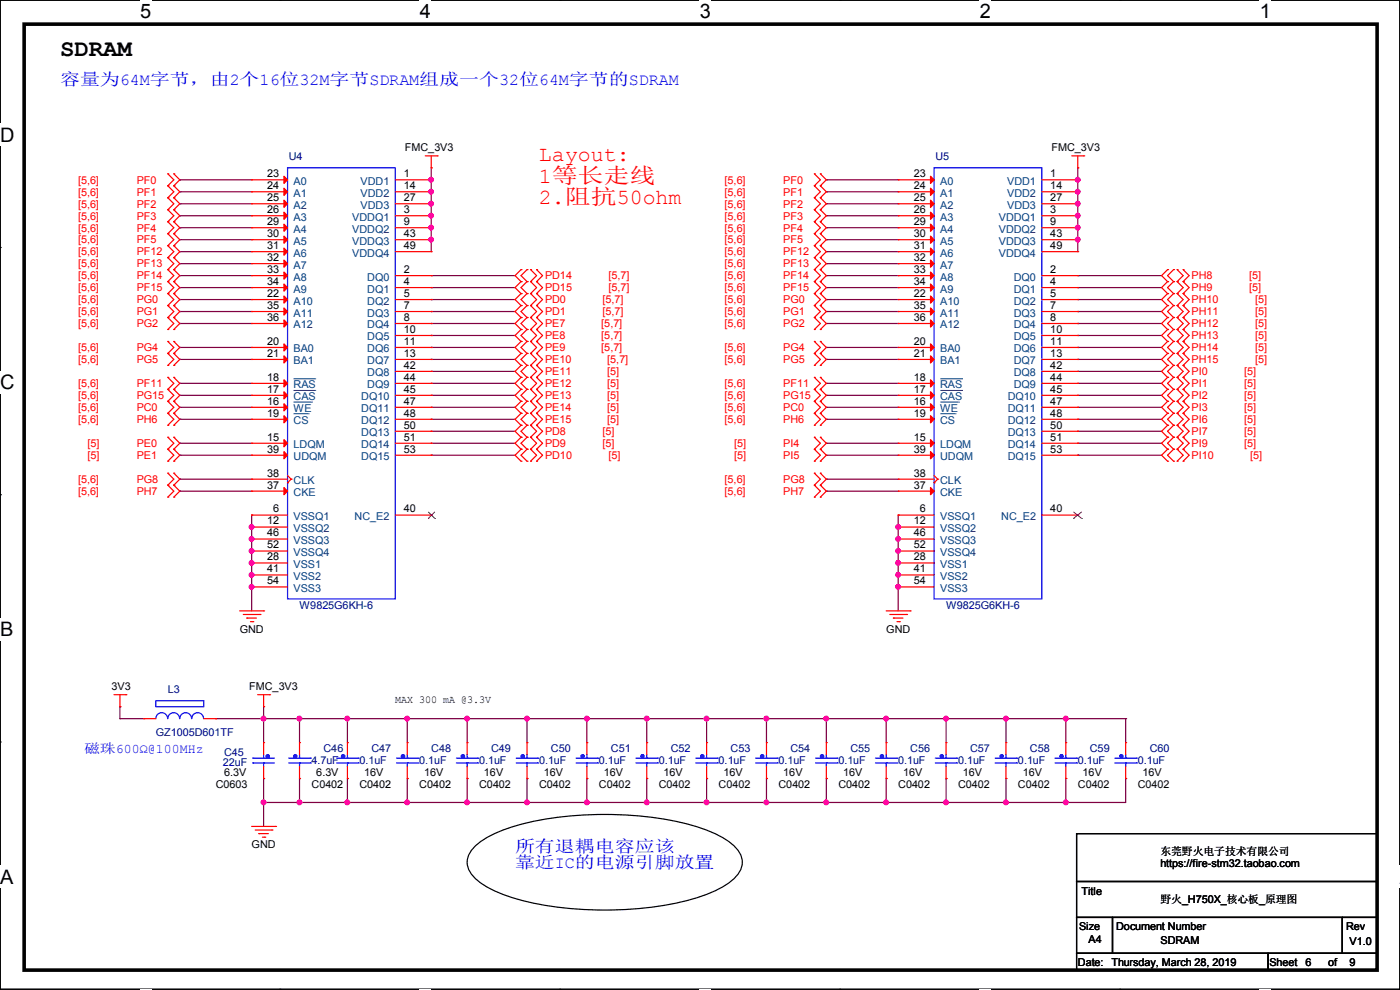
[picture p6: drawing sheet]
<svg xmlns="http://www.w3.org/2000/svg" width="297mm" height="210mm" viewBox="0 0 297 210" stroke-linecap="round" stroke-linejoin="round" font-family="sans-serif">
<defs><g id="words">
<text font-size="5.1" x="12.7" y="11.9">SDRAM</text>
<g font-size="4.6" fill="#f00">
<text x="114.3" y="34.2">Layout:</text>
<text x="114.3" y="38.7">1等长走线</text>
<text x="114.3" y="43.3">2.阻抗50ohm</text>
</g>
<g font-size="4.2">
<text x="29.7" y="3.9">5</text>
<text x="89.1" y="3.9">4</text>
<text x="148.5" y="3.9">3</text>
<text x="207.9" y="3.9">2</text>
<text x="267.2" y="3.9">1</text>
<text x="0" y="30.1">D</text>
<text x="0" y="82.5">C</text>
<text x="0" y="135">B</text>
<text x="0" y="187.4">A</text>
<text x="297" y="187.4">A</text>
</g>
<g font-size="3.6" fill="#00f">
<text x="12.7" y="18.1">容量为64M字节，由2个16位32M字节SDRAM组成一个32位64M字节的SDRAM</text>
<text x="109.3" y="180.6">所有退耦电容应该</text>
<text x="109.3" y="184.2">靠近IC的电源引脚放置</text>
</g>
<text font-size="2.8" fill="#00f" x="17.8" y="159.8">磁珠600Ω@100MHz</text>
<g font-size="2.3" fill="#000080">
<text x="61.3" y="33.9">U4</text>
<text x="198.4" y="33.9">U5</text>
<text x="63.5" y="129.1">W9825G6KH-6</text>
<text x="200.7" y="129.1">W9825G6KH-6</text>
<text x="35.6" y="146.9">L3</text>
<text x="33.1" y="156">GZ1005D601TF</text>
<text x="47.5" y="160.4">C45</text>
<text x="68.6" y="159.6">C46</text>
<text x="78.8" y="159.6">C47</text>
<text x="91.5" y="159.6">C48</text>
<text x="104.2" y="159.6">C49</text>
<text x="116.9" y="159.6">C50</text>
<text x="129.6" y="159.6">C51</text>
<text x="142.3" y="159.6">C52</text>
<text x="155" y="159.6">C53</text>
<text x="167.7" y="159.6">C54</text>
<text x="180.4" y="159.6">C55</text>
<text x="193.1" y="159.6">C56</text>
<text x="205.8" y="159.6">C57</text>
<text x="218.5" y="159.6">C58</text>
<text x="231.2" y="159.6">C59</text>
<text x="243.9" y="159.6">C60</text>
<text x="47.3" y="162.4">22uF</text>
<text x="66.1" y="162.1">4.7uF</text>
<text x="76.2" y="162.1">0.1uF</text>
<text x="88.9" y="162.1">0.1uF</text>
<text x="101.6" y="162.1">0.1uF</text>
<text x="114.4" y="162.1">0.1uF</text>
<text x="127" y="162.1">0.1uF</text>
<text x="139.8" y="162.1">0.1uF</text>
<text x="152.5" y="162.1">0.1uF</text>
<text x="165.2" y="162.1">0.1uF</text>
<text x="177.9" y="162.1">0.1uF</text>
<text x="190.6" y="162.1">0.1uF</text>
<text x="203.3" y="162.1">0.1uF</text>
<text x="216" y="162.1">0.1uF</text>
<text x="228.7" y="162.1">0.1uF</text>
<text x="241.4" y="162.1">0.1uF</text>
</g>
<g font-size="2.3">
<text x="85.9" y="32.1">FMC_3V3</text>
<text x="223.1" y="32.1">FMC_3V3</text>
<text x="56.7" y="37.6">23</text>
<text x="56.7" y="40.1">24</text>
<text x="85.6" y="40.1">14</text>
<text x="85.6" y="37.6">1</text>
<text x="193.9" y="37.6">23</text>
<text x="193.9" y="40.1">24</text>
<text x="222.8" y="40.1">14</text>
<text x="222.8" y="37.6">1</text>
<text x="56.7" y="42.7">25</text>
<text x="56.7" y="47.8">29</text>
<text x="56.7" y="45.2">26</text>
<text x="85.6" y="47.8">9</text>
<text x="85.6" y="45.2">3</text>
<text x="85.6" y="42.7">27</text>
<text x="193.9" y="42.7">25</text>
<text x="193.9" y="47.8">29</text>
<text x="193.9" y="45.2">26</text>
<text x="222.8" y="47.8">9</text>
<text x="222.8" y="45.2">3</text>
<text x="222.8" y="42.7">27</text>
<text x="56.7" y="52.8">31</text>
<text x="56.7" y="50.3">30</text>
<text x="85.6" y="50.3">43</text>
<text x="85.6" y="52.8">49</text>
<text x="193.9" y="52.8">31</text>
<text x="193.9" y="50.3">30</text>
<text x="222.8" y="50.3">43</text>
<text x="222.8" y="52.8">49</text>
<text x="56.7" y="57.9">33</text>
<text x="56.7" y="55.4">32</text>
<text x="85.6" y="57.9">2</text>
<text x="193.9" y="57.9">33</text>
<text x="193.9" y="55.4">32</text>
<text x="222.8" y="57.9">2</text>
<text x="56.7" y="60.5">34</text>
<text x="56.7" y="63">22</text>
<text x="56.7" y="65.5">35</text>
<text x="85.6" y="60.5">4</text>
<text x="85.6" y="63">5</text>
<text x="85.6" y="65.5">7</text>
<text x="193.9" y="60.5">34</text>
<text x="193.9" y="63">22</text>
<text x="193.9" y="65.5">35</text>
<text x="222.8" y="60.5">4</text>
<text x="222.8" y="63">5</text>
<text x="222.8" y="65.5">7</text>
<text x="56.7" y="68.1">36</text>
<text x="85.6" y="68.1">8</text>
<text x="85.6" y="70.6">10</text>
<text x="193.9" y="68.1">36</text>
<text x="222.8" y="68.1">8</text>
<text x="222.8" y="70.6">10</text>
<text x="56.7" y="73.2">20</text>
<text x="56.7" y="75.7">21</text>
<text x="85.6" y="73.2">11</text>
<text x="85.6" y="75.7">13</text>
<text x="193.9" y="73.2">20</text>
<text x="193.9" y="75.7">21</text>
<text x="222.8" y="73.2">11</text>
<text x="222.8" y="75.7">13</text>
<text x="56.7" y="83.3">17</text>
<text x="56.7" y="80.8">18</text>
<text x="85.6" y="78.2">42</text>
<text x="85.6" y="80.8">44</text>
<text x="85.6" y="83.3">45</text>
<text x="193.9" y="83.3">17</text>
<text x="193.9" y="80.8">18</text>
<text x="222.8" y="78.2">42</text>
<text x="222.8" y="80.8">44</text>
<text x="222.8" y="83.3">45</text>
<text x="56.7" y="88.4">19</text>
<text x="56.7" y="85.9">16</text>
<text x="85.6" y="85.9">47</text>
<text x="85.6" y="88.4">48</text>
<text x="193.9" y="88.4">19</text>
<text x="193.9" y="85.9">16</text>
<text x="222.8" y="85.9">47</text>
<text x="222.8" y="88.4">48</text>
<text x="56.7" y="93.5">15</text>
<text x="85.6" y="90.9">50</text>
<text x="85.6" y="93.5">51</text>
<text x="193.9" y="93.5">15</text>
<text x="222.8" y="90.9">50</text>
<text x="222.8" y="93.5">51</text>
<text x="56.7" y="101.1">38</text>
<text x="56.7" y="96">39</text>
<text x="85.6" y="96">53</text>
<text x="193.9" y="101.1">38</text>
<text x="193.9" y="96">39</text>
<text x="222.8" y="96">53</text>
<text x="56.7" y="103.6">37</text>
<text x="193.9" y="103.6">37</text>
<text x="56.7" y="111.3">12</text>
<text x="56.7" y="113.8">46</text>
<text x="58" y="108.7">6</text>
<text x="85.6" y="108.7">40</text>
<text x="193.9" y="111.3">12</text>
<text x="193.9" y="113.8">46</text>
<text x="195.1" y="108.7">6</text>
<text x="222.8" y="108.7">40</text>
<text x="56.7" y="118.9">28</text>
<text x="56.7" y="116.3">52</text>
<text x="193.9" y="118.9">28</text>
<text x="193.9" y="116.3">52</text>
<text x="56.7" y="121.4">41</text>
<text x="56.7" y="124">54</text>
<text x="193.9" y="121.4">41</text>
<text x="193.9" y="124">54</text>
<text x="50.8" y="134.2">GND</text>
<text x="188" y="134.2">GND</text>
<text x="23.7" y="146.4">3V3</text>
<text x="52.9" y="146.4">FMC_3V3</text>
<text x="83.9" y="149.2">MAX 300 mA @3.3V</text>
<text x="45.8" y="167.2">C0603</text>
<text x="47.5" y="164.7">6.3V</text>
<text x="66.1" y="167.2">C0402</text>
<text x="67.1" y="164.7">6.3V</text>
<text x="76.2" y="167.2">C0402</text>
<text x="77.3" y="164.7">16V</text>
<text x="88.9" y="167.2">C0402</text>
<text x="90" y="164.7">16V</text>
<text x="101.6" y="167.2">C0402</text>
<text x="102.7" y="164.7">16V</text>
<text x="114.4" y="167.2">C0402</text>
<text x="115.4" y="164.7">16V</text>
<text x="127" y="167.2">C0402</text>
<text x="128.1" y="164.7">16V</text>
<text x="139.8" y="167.2">C0402</text>
<text x="140.8" y="164.7">16V</text>
<text x="152.5" y="167.2">C0402</text>
<text x="153.5" y="164.7">16V</text>
<text x="165.2" y="167.2">C0402</text>
<text x="166.2" y="164.7">16V</text>
<text x="177.9" y="167.2">C0402</text>
<text x="178.9" y="164.7">16V</text>
<text x="190.6" y="167.2">C0402</text>
<text x="191.6" y="164.7">16V</text>
<text x="203.3" y="167.2">C0402</text>
<text x="204.3" y="164.7">16V</text>
<text x="216" y="167.2">C0402</text>
<text x="217" y="164.7">16V</text>
<text x="228.7" y="167.2">C0402</text>
<text x="229.7" y="164.7">16V</text>
<text x="241.4" y="167.2">C0402</text>
<text x="242.4" y="164.7">16V</text>
<text x="53.4" y="179.9">GND</text>
<text x="246.2" y="181.4">东莞野火电子技术有限公司</text>
<text x="246.2" y="184">https://fire-stm32.taobao.com</text>
<text x="229.4" y="189.8">Title</text>
<text x="246.2" y="191.6">野火_H750X_核心板_原理图</text>
<text x="228.9" y="197.2">Size</text>
<text x="236.8" y="197.2">Document Number</text>
<text x="285.6" y="197.2">Rev</text>
<text x="230.9" y="200">A4</text>
<text x="246.2" y="200.2">SDRAM</text>
<text x="286.3" y="200.5">V1.0</text>
<text x="228.7" y="204.8">Date:</text>
<text x="235.8" y="204.8">Thursday, March 28, 2019</text>
<text x="269.3" y="204.8">Sheet</text>
<text x="276.9" y="204.8">6</text>
<text x="281.7" y="204.8">of</text>
<text x="286.3" y="204.8">9</text>
</g>
<g font-size="2.3" fill="#f00">
<text x="16.6" y="38.9">[5,6]</text>
<text x="16.6" y="41.5">[5,6]</text>
<text x="29" y="38.9">PF0</text>
<text x="29" y="41.5">PF1</text>
<text x="153.7" y="38.9">[5,6]</text>
<text x="153.7" y="41.5">[5,6]</text>
<text x="166.2" y="38.9">PF0</text>
<text x="166.2" y="41.5">PF1</text>
<text x="16.6" y="44">[5,6]</text>
<text x="16.6" y="46.6">[5,6]</text>
<text x="29" y="44">PF2</text>
<text x="29" y="46.6">PF3</text>
<text x="153.7" y="44">[5,6]</text>
<text x="153.7" y="46.6">[5,6]</text>
<text x="166.2" y="44">PF2</text>
<text x="166.2" y="46.6">PF3</text>
<text x="16.6" y="49.1">[5,6]</text>
<text x="16.6" y="51.6">[5,6]</text>
<text x="29" y="49.1">PF4</text>
<text x="29" y="51.6">PF5</text>
<text x="153.7" y="49.1">[5,6]</text>
<text x="153.7" y="51.6">[5,6]</text>
<text x="166.2" y="49.1">PF4</text>
<text x="166.2" y="51.6">PF5</text>
<text x="16.6" y="54.2">[5,6]</text>
<text x="16.6" y="56.7">[5,6]</text>
<text x="16.6" y="59.3">[5,6]</text>
<text x="29" y="54.2">PF12</text>
<text x="29" y="56.7">PF13</text>
<text x="29" y="59.3">PF14</text>
<text x="115.6" y="59.3">PD14</text>
<text x="129.1" y="59.3">[5,7]</text>
<text x="153.7" y="54.2">[5,6]</text>
<text x="153.7" y="56.7">[5,6]</text>
<text x="153.7" y="59.3">[5,6]</text>
<text x="166.2" y="54.2">PF12</text>
<text x="166.2" y="56.7">PF13</text>
<text x="166.2" y="59.3">PF14</text>
<text x="252.8" y="59.3">PH8</text>
<text x="265" y="59.3">[5]</text>
<text x="16.6" y="61.8">[5,6]</text>
<text x="16.6" y="64.3">[5,6]</text>
<text x="29" y="61.8">PF15</text>
<text x="29" y="64.3">PG0</text>
<text x="115.6" y="61.8">PD15</text>
<text x="115.6" y="64.3">PD0</text>
<text x="127.8" y="64.3">[5,7]</text>
<text x="129.1" y="61.8">[5,7]</text>
<text x="153.7" y="61.8">[5,6]</text>
<text x="153.7" y="64.3">[5,6]</text>
<text x="166.2" y="61.8">PF15</text>
<text x="166.2" y="64.3">PG0</text>
<text x="252.8" y="61.8">PH9</text>
<text x="252.8" y="64.3">PH10</text>
<text x="265" y="61.8">[5]</text>
<text x="266.3" y="64.3">[5]</text>
<text x="16.6" y="66.9">[5,6]</text>
<text x="16.6" y="69.4">[5,6]</text>
<text x="29" y="66.9">PG1</text>
<text x="29" y="69.4">PG2</text>
<text x="115.6" y="66.9">PD1</text>
<text x="115.6" y="69.4">PE7</text>
<text x="115.6" y="72">PE8</text>
<text x="127.6" y="69.4">[5,7]</text>
<text x="127.6" y="72">[5,7]</text>
<text x="127.8" y="66.9">[5,7]</text>
<text x="153.7" y="66.9">[5,6]</text>
<text x="153.7" y="69.4">[5,6]</text>
<text x="166.2" y="66.9">PG1</text>
<text x="166.2" y="69.4">PG2</text>
<text x="252.8" y="66.9">PH11</text>
<text x="252.8" y="69.4">PH12</text>
<text x="252.8" y="72">PH13</text>
<text x="266.3" y="66.9">[5]</text>
<text x="266.3" y="69.4">[5]</text>
<text x="266.3" y="72">[5]</text>
<text x="16.6" y="74.5">[5,6]</text>
<text x="16.6" y="77">[5,6]</text>
<text x="29" y="74.5">PG4</text>
<text x="29" y="77">PG5</text>
<text x="115.6" y="74.5">PE9</text>
<text x="115.6" y="77">PE10</text>
<text x="127.6" y="74.5">[5,7]</text>
<text x="128.8" y="77">[5,7]</text>
<text x="153.7" y="74.5">[5,6]</text>
<text x="153.7" y="77">[5,6]</text>
<text x="166.2" y="74.5">PG4</text>
<text x="166.2" y="77">PG5</text>
<text x="252.8" y="74.5">PH14</text>
<text x="252.8" y="77">PH15</text>
<text x="266.3" y="74.5">[5]</text>
<text x="266.3" y="77">[5]</text>
<text x="16.6" y="82.1">[5,6]</text>
<text x="29" y="82.1">PF11</text>
<text x="115.6" y="79.6">PE11</text>
<text x="115.6" y="82.1">PE12</text>
<text x="128.8" y="79.6">[5]</text>
<text x="128.8" y="82.1">[5]</text>
<text x="153.7" y="82.1">[5,6]</text>
<text x="166.2" y="82.1">PF11</text>
<text x="252.8" y="79.6">PI0</text>
<text x="252.8" y="82.1">PI1</text>
<text x="264" y="79.6">[5]</text>
<text x="264" y="82.1">[5]</text>
<text x="16.6" y="84.7">[5,6]</text>
<text x="16.6" y="87.2">[5,6]</text>
<text x="16.6" y="89.7">[5,6]</text>
<text x="29" y="84.7">PG15</text>
<text x="29" y="87.2">PC0</text>
<text x="29" y="89.7">PH6</text>
<text x="115.6" y="84.7">PE13</text>
<text x="115.6" y="87.2">PE14</text>
<text x="115.6" y="89.7">PE15</text>
<text x="128.8" y="84.7">[5]</text>
<text x="128.8" y="87.2">[5]</text>
<text x="128.8" y="89.7">[5]</text>
<text x="153.7" y="84.7">[5,6]</text>
<text x="153.7" y="87.2">[5,6]</text>
<text x="153.7" y="89.7">[5,6]</text>
<text x="166.2" y="84.7">PG15</text>
<text x="166.2" y="87.2">PC0</text>
<text x="166.2" y="89.7">PH6</text>
<text x="252.8" y="84.7">PI2</text>
<text x="252.8" y="87.2">PI3</text>
<text x="252.8" y="89.7">PI6</text>
<text x="264" y="84.7">[5]</text>
<text x="264" y="87.2">[5]</text>
<text x="264" y="89.7">[5]</text>
<text x="18.6" y="94.8">[5]</text>
<text x="29" y="94.8">PE0</text>
<text x="115.6" y="92.3">PD8</text>
<text x="115.6" y="94.8">PD9</text>
<text x="127.8" y="92.3">[5]</text>
<text x="127.8" y="94.8">[5]</text>
<text x="155.8" y="94.8">[5]</text>
<text x="166.2" y="94.8">PI4</text>
<text x="252.8" y="92.3">PI7</text>
<text x="252.8" y="94.8">PI9</text>
<text x="264" y="92.3">[5]</text>
<text x="264" y="94.8">[5]</text>
<text x="18.6" y="97.4">[5]</text>
<text x="29" y="97.4">PE1</text>
<text x="115.6" y="97.4">PD10</text>
<text x="129.1" y="97.4">[5]</text>
<text x="155.8" y="97.4">[5]</text>
<text x="166.2" y="97.4">PI5</text>
<text x="252.8" y="97.4">PI10</text>
<text x="265.2" y="97.4">[5]</text>
<text x="16.6" y="105">[5,6]</text>
<text x="16.6" y="102.4">[5,6]</text>
<text x="29" y="105">PH7</text>
<text x="29" y="102.4">PG8</text>
<text x="153.7" y="105">[5,6]</text>
<text x="153.7" y="102.4">[5,6]</text>
<text x="166.2" y="105">PH7</text>
<text x="166.2" y="102.4">PG8</text>
</g>
<g font-size="2.3" fill="#004080">
<text x="62.3" y="39.2">A0</text>
<text x="62.3" y="41.7">A1</text>
<text x="76.5" y="41.7">VDD2</text>
<text x="76.5" y="39.2">VDD1</text>
<text x="199.4" y="39.2">A0</text>
<text x="199.4" y="41.7">A1</text>
<text x="213.7" y="41.7">VDD2</text>
<text x="213.7" y="39.2">VDD1</text>
<text x="62.3" y="44.3">A2</text>
<text x="62.3" y="46.8">A3</text>
<text x="74.7" y="46.8">VDDQ1</text>
<text x="76.5" y="44.3">VDD3</text>
<text x="199.4" y="44.3">A2</text>
<text x="199.4" y="46.8">A3</text>
<text x="211.9" y="46.8">VDDQ1</text>
<text x="213.7" y="44.3">VDD3</text>
<text x="62.3" y="49.4">A4</text>
<text x="62.3" y="51.9">A5</text>
<text x="74.7" y="49.4">VDDQ2</text>
<text x="74.7" y="51.9">VDDQ3</text>
<text x="199.4" y="49.4">A4</text>
<text x="199.4" y="51.9">A5</text>
<text x="211.9" y="49.4">VDDQ2</text>
<text x="211.9" y="51.9">VDDQ3</text>
<text x="62.3" y="59.5">A8</text>
<text x="62.3" y="54.4">A6</text>
<text x="62.3" y="57">A7</text>
<text x="74.7" y="54.4">VDDQ4</text>
<text x="77.9" y="59.5">DQ0</text>
<text x="199.4" y="59.5">A8</text>
<text x="199.4" y="54.4">A6</text>
<text x="199.4" y="57">A7</text>
<text x="211.9" y="54.4">VDDQ4</text>
<text x="215.1" y="59.5">DQ0</text>
<text x="62.3" y="62.1">A9</text>
<text x="62.3" y="64.6">A10</text>
<text x="77.9" y="62.1">DQ1</text>
<text x="77.9" y="64.6">DQ2</text>
<text x="199.4" y="62.1">A9</text>
<text x="199.4" y="64.6">A10</text>
<text x="215.1" y="62.1">DQ1</text>
<text x="215.1" y="64.6">DQ2</text>
<text x="62.3" y="69.7">A12</text>
<text x="62.3" y="67.1">A11</text>
<text x="77.9" y="67.1">DQ3</text>
<text x="77.9" y="69.7">DQ4</text>
<text x="199.4" y="69.7">A12</text>
<text x="199.4" y="67.1">A11</text>
<text x="215.1" y="67.1">DQ3</text>
<text x="215.1" y="69.7">DQ4</text>
<text x="62.3" y="74.8">BA0</text>
<text x="62.3" y="77.3">BA1</text>
<text x="77.9" y="72.2">DQ5</text>
<text x="77.9" y="74.8">DQ6</text>
<text x="77.9" y="77.3">DQ7</text>
<text x="199.4" y="74.8">BA0</text>
<text x="199.4" y="77.3">BA1</text>
<text x="215.1" y="72.2">DQ5</text>
<text x="215.1" y="74.8">DQ6</text>
<text x="215.1" y="77.3">DQ7</text>
<text x="62.3" y="82.4">RAS</text>
<text x="77.9" y="79.8">DQ8</text>
<text x="77.9" y="82.4">DQ9</text>
<text x="199.4" y="82.4">RAS</text>
<text x="215.1" y="79.8">DQ8</text>
<text x="215.1" y="82.4">DQ9</text>
<text x="62.3" y="84.9">CAS</text>
<text x="62.3" y="87.5">WE</text>
<text x="76.6" y="84.9">DQ10</text>
<text x="76.6" y="87.5">DQ11</text>
<text x="199.4" y="84.9">CAS</text>
<text x="199.4" y="87.5">WE</text>
<text x="213.8" y="84.9">DQ10</text>
<text x="213.8" y="87.5">DQ11</text>
<text x="62.3" y="90">CS</text>
<text x="62.3" y="95.1">LDQM</text>
<text x="76.6" y="90">DQ12</text>
<text x="76.6" y="92.5">DQ13</text>
<text x="76.6" y="95.1">DQ14</text>
<text x="199.4" y="90">CS</text>
<text x="199.4" y="95.1">LDQM</text>
<text x="213.8" y="90">DQ12</text>
<text x="213.8" y="92.5">DQ13</text>
<text x="213.8" y="95.1">DQ14</text>
<text x="62.3" y="97.6">UDQM</text>
<text x="76.6" y="97.6">DQ15</text>
<text x="199.4" y="97.6">UDQM</text>
<text x="213.8" y="97.6">DQ15</text>
<text x="62.3" y="105.2">CKE</text>
<text x="62.3" y="102.7">CLK</text>
<text x="199.4" y="105.2">CKE</text>
<text x="199.4" y="102.7">CLK</text>
<text x="62.3" y="110.3">VSSQ1</text>
<text x="62.3" y="112.9">VSSQ2</text>
<text x="75.2" y="110.3">NC_E2</text>
<text x="199.4" y="110.3">VSSQ1</text>
<text x="199.4" y="112.9">VSSQ2</text>
<text x="212.4" y="110.3">NC_E2</text>
<text x="62.3" y="115.4">VSSQ3</text>
<text x="62.3" y="117.9">VSSQ4</text>
<text x="199.4" y="115.4">VSSQ3</text>
<text x="199.4" y="117.9">VSSQ4</text>
<text x="62.3" y="123">VSS2</text>
<text x="62.3" y="125.6">VSS3</text>
<text x="62.3" y="120.5">VSS1</text>
<text x="199.4" y="123">VSS2</text>
<text x="199.4" y="125.6">VSS3</text>
<text x="199.4" y="120.5">VSS1</text>
</g>
</g></defs>
<path d="M0 0h297v209.8h-297z" fill="none" stroke="#000" stroke-width=".25"/>
<g fill="#fff">
<path d="M29.7 0h2.4v4.8h-2.4z"/>
<path d="M29.7 209.8h2.4v.2h-2.4z"/>
</g>
<path d="M59.4 0h.1M59.4 209.8h.1" fill="none" stroke="#000" stroke-width=".25"/>
<g fill="#fff">
<path d="M89.1 0h2.3v4.8h-2.3z"/>
<path d="M89.1 209.8h2.3v.2h-2.3z"/>
</g>
<path d="M118.8 0h.1M118.8 209.8h.1" fill="none" stroke="#000" stroke-width=".25"/>
<g fill="#fff">
<path d="M148.5 0h2.3v4.8h-2.3z"/>
<path d="M148.5 209.8h2.3v.2h-2.3z"/>
</g>
<path d="M178.2 0h.1M178.2 209.8h.1" fill="none" stroke="#000" stroke-width=".25"/>
<g fill="#fff">
<path d="M207.9 0h2.3v4.8h-2.3z"/>
<path d="M207.9 209.8h2.3v.2h-2.3z"/>
</g>
<path d="M237.6 0h.1M237.6 209.8h.1" fill="none" stroke="#000" stroke-width=".25"/>
<g fill="#fff">
<path d="M267.3 0h2.3v4.8h-2.3z"/>
<path d="M267.3 209.8h2.3v.2h-2.3z"/>
<path d="M0 26.2h3.1v4.8h-3.1z"/>
<path d="M0 78.7h3.1v4.7h-3.1z"/>
</g>
<path d="M0 52.5h.1M297 52.5h.1" fill="none" stroke="#000" stroke-width=".25"/>
<path d="M0 131.1h2.9v4.8h-2.9z" fill="#fff"/>
<path d="M0 104.9h.1M297 104.9h.1" fill="none" stroke="#000" stroke-width=".25"/>
<g fill="#fff">
<path d="M0 183.6h2.9v4.7h-2.9z"/>
<path d="M296.9 183.6h.1v4.7h-.1z"/>
</g>
<path d="M0 157.4h.1M297 157.4h.1M100.9 179.4a27.5 27.5 0 0 1 12.7-5.3 76.5 76.5 0 0 1 33.5 1 21.9 21.9 0 0 1 8.6 4.3 4.3 4.3 0 0 1 0 7 27.5 27.5 0 0 1-12.7 5.3 76.5 76.5 0 0 1-33.5-1 21.9 21.9 0 0 1-8.6-4.3 4.3 4.3 0 0 1 0-7zM228.4 176.8h63.7v10.2h-63.7zM228.4 187h63.7v7.6h-63.7zM228.4 194.6h7.6v7.6h-7.6zM236 194.6h48.8v7.6h-48.8zM284.8 194.6h7.3v7.6h-7.3zM228.4 202.2h40.6v3.6h-40.6zM269 202.2h23.1v3.6h-23.1z" fill="none" stroke="#000" stroke-width=".25"/>
<path d="M5.1 5.1h287v200.7h-287z" fill="none" stroke="#000" stroke-width=".76"/>
<g fill="none" stroke="#800040" stroke-width=".25">
<path d="M38.1 38.1h.1M38.1 38.1h15.3M91.5 38.1h.1M91.5 35.6h.1M91.5 35.6v17.8M175.3 38.1h.1M175.3 38.1h15.2M228.6 38.1h.1M228.6 35.6h.1M228.6 35.6v17.8M38.1 40.7h.1M38.1 43.2h.1"/>
<path d="M38.1 45.8h.1M38.1 48.3h.1M38.1 50.8h.1M38.1 53.4h.1M38.1 55.9h.1M38.1 58.5h.1M38.1 58.5h15.3M38.1 40.7h15.3M38.1 43.2h15.3M38.1 45.8h15.3M38.1 48.3h15.3M38.1 50.8h15.3"/>
<path d="M38.1 53.4h15.3M38.1 55.9h15.3M91.5 40.7h.1M91.5 43.2h.1M91.5 45.8h.1M91.5 48.3h.1M91.5 50.8h.1M91.5 58.5h.1M91.5 58.5h17.8M175.3 40.7h.1M175.3 43.2h.1M175.3 45.8h.1"/>
<path d="M175.3 48.3h.1M175.3 50.8h.1M175.3 53.4h.1M175.3 55.9h.1M175.3 58.5h.1M175.3 58.5h15.2M175.3 40.7h15.2M175.3 43.2h15.2M175.3 45.8h15.2M175.3 48.3h15.2M175.3 50.8h15.2M175.3 53.4h15.2"/>
<path d="M175.3 55.9h15.2M228.6 40.7h.1M228.6 43.2h.1M228.6 45.8h.1M228.6 48.3h.1M228.6 50.8h.1M228.6 58.5h.1M228.6 58.5h17.8M38.1 61h.1M38.1 63.5h.1M38.1 66.1h.1M38.1 68.6h.1"/>
<path d="M38.1 73.7h.1M38.1 76.2h.1M38.1 61h15.3M38.1 63.5h15.3M38.1 66.1h15.3M38.1 68.6h15.3M38.1 73.7h15.3M38.1 76.2h15.3M91.5 61h.1M91.5 63.5h.1M91.5 66.1h.1M91.5 68.6h.1"/>
<path d="M91.5 71.2h.1M91.5 73.7h.1M91.5 76.2h.1M91.5 78.8h.1M91.5 61h17.8M91.5 63.5h17.8M91.5 66.1h17.8M91.5 68.6h17.8M91.5 71.2h17.8M91.5 73.7h17.8M91.5 76.2h17.8M91.5 78.8h17.8"/>
<path d="M175.3 61h.1M175.3 63.5h.1M175.3 66.1h.1M175.3 68.6h.1M175.3 73.7h.1M175.3 76.2h.1M175.3 61h15.2M175.3 63.5h15.2M175.3 66.1h15.2M175.3 68.6h15.2M175.3 73.7h15.2M175.3 76.2h15.2"/>
<path d="M228.6 61h.1M228.6 63.5h.1M228.6 66.1h.1M228.6 68.6h.1M228.6 71.2h.1M228.6 73.7h.1M228.6 76.2h.1M228.6 78.8h.1M228.6 61h17.8M228.6 63.5h17.8M228.6 66.1h17.8M228.6 68.6h17.8"/>
<path d="M228.6 71.2h17.8M228.6 73.7h17.8M228.6 76.2h17.8M228.6 78.8h17.8M38.1 88.9h.1M38.1 81.3h.1M38.1 83.9h.1M38.1 86.4h.1M38.1 94h.1M38.1 96.6h.1M38.1 81.3h15.3M38.1 83.9h15.3"/>
<path d="M38.1 86.4h15.3M38.1 88.9h15.3M38.1 94h15.3M38.1 96.6h15.3M91.5 81.3h.1M91.5 83.9h.1M91.5 86.4h.1M91.5 88.9h.1M91.5 91.5h.1M91.5 94h.1M91.5 96.6h.1M91.5 81.3h17.8"/>
<path d="M91.5 83.9h17.8M91.5 86.4h17.8M91.5 88.9h17.8M91.5 91.5h17.8M91.5 94h17.8M91.5 96.6h17.8M175.3 88.9h.1M175.3 81.3h.1M175.3 83.9h.1M175.3 86.4h.1M175.3 94h.1M175.3 96.6h.1"/>
<path d="M175.3 81.3h15.2M175.3 83.9h15.2M175.3 86.4h15.2M175.3 88.9h15.2M175.3 94h15.2M175.3 96.6h15.2M228.6 81.3h.1M228.6 83.9h.1M228.6 86.4h.1M228.6 88.9h.1M228.6 91.5h.1M228.6 94h.1"/>
<path d="M228.6 96.6h.1M228.6 81.3h17.8M228.6 83.9h17.8M228.6 86.4h17.8M228.6 88.9h17.8M228.6 91.5h17.8M228.6 94h17.8M228.6 96.6h17.8M38.1 104.2h.1M38.1 101.6h.1M38.1 104.2h15.3M38.1 101.6h15.3"/>
<path d="M53.4 119.4h.1M53.4 109.3h.1M53.4 111.8h.1M53.4 114.3h.1M53.4 116.9h.1M53.4 109.3v20.3M175.3 104.2h.1M175.3 101.6h.1M175.3 104.2h15.2M175.3 101.6h15.2M190.5 119.4h.1M190.5 109.3h.1"/>
<path d="M190.5 111.8h.1M190.5 114.3h.1M190.5 116.9h.1M190.5 109.3v20.3M53.4 122h.1M53.4 124.5h.1M190.5 122h.1M190.5 124.5h.1M25.4 149.9h.1M25.4 152.4h.1M25.4 149.9v2.5M25.4 152.4h5.1"/>
<path d="M45.8 152.4h.1M45.8 152.4h193M55.9 152.4h.1M55.9 149.9h.1M55.9 149.9v7.6M63.5 152.4h.1M63.5 152.4v5.1M73.7 152.4h.1M73.7 152.4v5.1M86.4 152.4h.1M86.4 152.4v5.1M99.1 152.4h.1"/>
<path d="M99.1 152.4v5.1M111.8 152.4h.1M111.8 152.4v5.1M124.5 152.4h.1M124.5 152.4v5.1M137.2 152.4h.1M137.2 152.4v5.1M149.9 152.4h.1M149.9 152.4v5.1M162.6 152.4h.1M162.6 152.4v5.1M175.3 152.4h.1"/>
<path d="M175.3 152.4v5.1M188 152.4h.1M188 152.4v5.1M200.7 152.4h.1M200.7 152.4v5.1M213.4 152.4h.1M213.4 152.4v5.1M226.1 152.4h.1M226.1 152.4v5.1M238.8 152.4h.1M238.8 152.4v5.1M55.9 165.1h.1"/>
<path d="M55.9 170.2h.1M55.9 165.1v10.2M63.5 165.1h.1M63.5 170.2h.1M63.5 165.1v5.1M73.7 165.1h.1M73.7 170.2h.1M73.7 165.1v5.1M86.4 165.1h.1M86.4 170.2h.1M86.4 165.1v5.1M99.1 165.1h.1"/>
<path d="M99.1 170.2h.1M99.1 165.1v5.1M111.8 165.1h.1M111.8 170.2h.1M111.8 165.1v5.1M124.5 165.1h.1M124.5 170.2h.1M124.5 165.1v5.1M137.2 165.1h.1M137.2 170.2h.1M137.2 165.1v5.1M149.9 165.1h.1"/>
<path d="M149.9 170.2h.1M149.9 165.1v5.1M162.6 165.1h.1M162.6 170.2h.1M162.6 165.1v5.1M175.3 165.1h.1M175.3 170.2h.1M175.3 165.1v5.1M188 165.1h.1M188 170.2h.1M188 165.1v5.1M200.7 165.1h.1"/>
<path d="M200.7 170.2h.1M200.7 165.1v5.1M213.4 165.1h.1M213.4 170.2h.1M213.4 165.1v5.1M226.1 165.1h.1M226.1 170.2h.1M226.1 165.1v5.1M238.8 165.1h.1M238.8 165.1v5.1h-182.9"/>
</g>
<g fill="#f0f" stroke="#f0f" stroke-width=".25">
<circle cx="91.5" cy="43.2" r=".49"/>
<circle cx="91.5" cy="40.7" r=".49"/>
<circle cx="91.5" cy="48.3" r=".49"/>
<circle cx="91.5" cy="45.7" r=".49"/>
<circle cx="91.5" cy="50.8" r=".49"/>
<circle cx="53.4" cy="121.9" r=".49"/>
<circle cx="53.4" cy="119.4" r=".49"/>
<circle cx="53.4" cy="124.5" r=".49"/>
<circle cx="53.4" cy="111.8" r=".49"/>
<circle cx="53.4" cy="114.3" r=".49"/>
<circle cx="53.4" cy="116.9" r=".49"/>
<circle cx="91.5" cy="38.1" r=".49"/>
<circle cx="63.5" cy="170.2" r=".49"/>
<circle cx="55.9" cy="152.4" r=".49"/>
<circle cx="55.9" cy="170.2" r=".49"/>
<circle cx="63.5" cy="152.4" r=".49"/>
<circle cx="73.7" cy="152.4" r=".49"/>
<circle cx="86.4" cy="170.2" r=".49"/>
<circle cx="73.7" cy="170.2" r=".49"/>
<circle cx="86.4" cy="152.4" r=".49"/>
<circle cx="99.1" cy="152.4" r=".49"/>
<circle cx="111.8" cy="170.2" r=".49"/>
<circle cx="99.1" cy="170.2" r=".49"/>
<circle cx="111.8" cy="152.4" r=".49"/>
<circle cx="124.5" cy="152.4" r=".49"/>
<circle cx="124.5" cy="170.2" r=".49"/>
<circle cx="149.9" cy="152.4" r=".49"/>
<circle cx="137.2" cy="152.4" r=".49"/>
<circle cx="149.9" cy="170.2" r=".49"/>
<circle cx="137.2" cy="170.2" r=".49"/>
<circle cx="228.6" cy="40.7" r=".49"/>
<circle cx="228.6" cy="38.1" r=".49"/>
<circle cx="228.6" cy="45.7" r=".49"/>
<circle cx="228.6" cy="43.2" r=".49"/>
<circle cx="228.6" cy="48.3" r=".49"/>
<circle cx="228.6" cy="50.8" r=".49"/>
<circle cx="190.5" cy="121.9" r=".49"/>
<circle cx="190.5" cy="119.4" r=".49"/>
<circle cx="190.5" cy="124.5" r=".49"/>
<circle cx="190.5" cy="114.3" r=".49"/>
<circle cx="190.5" cy="111.8" r=".49"/>
<circle cx="190.5" cy="116.9" r=".49"/>
<circle cx="188" cy="170.2" r=".49"/>
<circle cx="175.3" cy="170.2" r=".49"/>
<circle cx="175.3" cy="152.4" r=".49"/>
<circle cx="188" cy="152.4" r=".49"/>
<circle cx="200.7" cy="152.4" r=".49"/>
<circle cx="200.7" cy="170.2" r=".49"/>
<circle cx="226.1" cy="152.4" r=".49"/>
<circle cx="213.4" cy="152.4" r=".49"/>
<circle cx="226.1" cy="170.2" r=".49"/>
<circle cx="213.4" cy="170.2" r=".49"/>
<circle cx="162.6" cy="170.2" r=".49"/>
<circle cx="162.6" cy="152.4" r=".49"/>
</g>
<g fill="none" stroke="#f00" stroke-width=".25">
<path d="M35.6 39.4h.1M35.6 36.9h.1M35.6 36.9l1.3 1.2-1.3 1.3M35.6 39.4l1.3 1.3-1.3 1.3M36.9 36.9h.1M36.9 39.4h.1M36.9 36.9l1.2 1.2-1.2 1.3M36.9 39.4l1.2 1.3-1.2 1.3M53.4 38.1h.1M53.4 38.1h7.6M83.9 38.1h7.6M90.2 33.1h2.6"/>
<path d="M91.5 35.6h.1M91.5 38.1h.1M91.5 33.1v2.5M92.8 33.1h.1M172.8 39.4h.1M172.8 36.9h.1M172.8 36.9l1.2 1.2-1.2 1.3M172.8 39.4l1.2 1.3-1.2 1.3M174 36.9h.1M174 39.4h.1M174 36.9l1.3 1.2-1.3 1.3M174 39.4l1.3 1.3-1.3 1.3"/>
<path d="M190.5 38.1h.1M190.5 38.1h7.7M221 38.1h7.6M227.4 33.1h2.5M228.6 35.6h.1M228.6 38.1h.1M228.6 33.1v2.5M229.9 33.1h.1M35.6 42h.1M35.6 44.5h.1M35.6 47h.1M35.6 49.6h.1"/>
<path d="M35.6 52.1h.1M35.6 54.7h.1M35.6 57.2h.1M35.6 59.7h.1M35.6 42l1.3 1.2-1.3 1.3M35.6 44.5l1.3 1.3-1.3 1.2M35.6 47l1.3 1.3-1.3 1.3M35.6 49.6l1.3 1.2-1.3 1.3M35.6 52.1l1.3 1.3-1.3 1.3M35.6 54.7l1.3 1.2-1.3 1.3M35.6 57.2l1.3 1.3-1.3 1.2M35.6 59.7l1.3 1.3-1.3 1.3"/>
<path d="M36.9 42h.1M36.9 44.5h.1M36.9 47h.1M36.9 49.6h.1M36.9 52.1h.1M36.9 54.7h.1M36.9 57.2h.1M36.9 59.7h.1M36.9 42l1.2 1.2-1.2 1.3M36.9 44.5l1.2 1.3-1.2 1.2M36.9 47l1.2 1.3-1.2 1.3M36.9 49.6l1.2 1.2-1.2 1.3"/>
<path d="M36.9 52.1l1.2 1.3-1.2 1.3M36.9 54.7l1.2 1.2-1.2 1.3M36.9 57.2l1.2 1.3-1.2 1.2M36.9 59.7l1.2 1.3-1.2 1.3M53.4 58.5h.1M53.4 53.4h.1M53.4 55.9h.1M53.4 40.7h.1M53.4 43.2h.1M53.4 48.3h.1M53.4 50.8h.1M53.4 45.8h.1"/>
<path d="M53.4 58.5h7.6M53.4 48.3h7.6M53.4 53.4h7.6M53.4 55.9h7.6M53.4 45.8h7.6M53.4 50.8h7.6M53.4 40.7h7.6M53.4 43.2h7.6M83.9 58.5h7.6M83.9 48.3h7.6M83.9 53.4h7.6M83.9 45.8h7.6"/>
<path d="M83.9 50.8h7.6M83.9 40.7h7.6M83.9 43.2h7.6M91.5 48.3h.1M91.5 45.8h.1M91.5 50.8h.1M91.5 53.4h.1M91.5 43.2h.1M91.5 58.5h.1M91.5 40.7h.1M110.5 57.2h.1M110.5 59.7h.1"/>
<path d="M110.5 57.2l-1.2 1.3 1.2 1.2M110.5 59.7l-1.2 1.3 1.2 1.3M111.8 59.7h.1M111.8 57.2h.1M111.8 57.2l-1.3 1.3 1.3 1.2M111.8 59.7l-1.3 1.3 1.3 1.3M112.6 59.7h.1M112.6 57.2h.1M112.6 57.2l1.2 1.3-1.2 1.2M112.6 59.7l1.2 1.3-1.2 1.3M113.8 57.2h.1M113.8 59.7h.1"/>
<path d="M113.8 57.2l1.3 1.3-1.3 1.2M113.8 59.7l1.3 1.3-1.3 1.3M172.8 42h.1M172.8 44.5h.1M172.8 47h.1M172.8 49.6h.1M172.8 52.1h.1M172.8 54.7h.1M172.8 57.2h.1M172.8 59.7h.1M172.8 42l1.2 1.2-1.2 1.3M172.8 44.5l1.2 1.3-1.2 1.2"/>
<path d="M172.8 47l1.2 1.3-1.2 1.3M172.8 49.6l1.2 1.2-1.2 1.3M172.8 52.1l1.2 1.3-1.2 1.3M172.8 54.7l1.2 1.2-1.2 1.3M172.8 57.2l1.2 1.3-1.2 1.2M172.8 59.7l1.2 1.3-1.2 1.3M174 42h.1M174 44.5h.1M174 47h.1M174 49.6h.1M174 52.1h.1M174 54.7h.1"/>
<path d="M174 57.2h.1M174 59.7h.1M174 42l1.3 1.2-1.3 1.3M174 44.5l1.3 1.3-1.3 1.2M174 47l1.3 1.3-1.3 1.3M174 49.6l1.3 1.2-1.3 1.3M174 52.1l1.3 1.3-1.3 1.3M174 54.7l1.3 1.2-1.3 1.3M174 57.2l1.3 1.3-1.3 1.2M174 59.7l1.3 1.3-1.3 1.3M190.5 58.5h.1M190.5 53.4h.1"/>
<path d="M190.5 55.9h.1M190.5 40.7h.1M190.5 43.2h.1M190.5 48.3h.1M190.5 50.8h.1M190.5 45.8h.1M190.5 58.5h7.7M190.5 48.3h7.7M190.5 53.4h7.7M190.5 55.9h7.7M190.5 45.8h7.7M190.5 50.8h7.7"/>
<path d="M190.5 40.7h7.7M190.5 43.2h7.7M221 58.5h7.6M221 48.3h7.6M221 53.4h7.6M221 45.8h7.6M221 50.8h7.6M221 40.7h7.6M221 43.2h7.6M228.6 48.3h.1M228.6 45.8h.1M228.6 50.8h.1"/>
<path d="M228.6 53.4h.1M228.6 43.2h.1M228.6 58.5h.1M228.6 40.7h.1M247.7 57.2h.1M247.7 59.7h.1M247.7 57.2l-1.3 1.3 1.3 1.2M247.7 59.7l-1.3 1.3 1.3 1.3M249 59.7h.1M249 57.2h.1M249 57.2l-1.3 1.3 1.3 1.2M249 59.7l-1.3 1.3 1.3 1.3"/>
<path d="M249.7 59.7h.1M249.7 57.2h.1M249.7 57.2l1.3 1.3-1.3 1.2M249.7 59.7l1.3 1.3-1.3 1.3M251 57.2h.1M251 59.7h.1M251 57.2l1.3 1.3-1.3 1.2M251 59.7l1.3 1.3-1.3 1.3M35.6 62.3h.1M35.6 64.8h.1M35.6 67.4h.1M35.6 69.9h.1"/>
<path d="M35.6 75h.1M35.6 72.4h.1M35.6 77.5h.1M35.6 62.3l1.3 1.2-1.3 1.3M35.6 64.8l1.3 1.3-1.3 1.3M35.6 67.4l1.3 1.2-1.3 1.3M35.6 72.4l1.3 1.3-1.3 1.3M35.6 75l1.3 1.2-1.3 1.3M36.9 62.3h.1M36.9 64.8h.1M36.9 67.4h.1M36.9 69.9h.1"/>
<path d="M36.9 72.4h.1M36.9 75h.1M36.9 77.5h.1M36.9 62.3l1.2 1.2-1.2 1.3M36.9 64.8l1.2 1.3-1.2 1.3M36.9 67.4l1.2 1.2-1.2 1.3M36.9 72.4l1.2 1.3-1.2 1.3M36.9 75l1.2 1.2-1.2 1.3M53.4 61h.1M53.4 73.7h.1M53.4 76.2h.1M53.4 68.6h.1"/>
<path d="M53.4 63.5h.1M53.4 66.1h.1M53.4 61h7.6M53.4 73.7h7.6M53.4 76.2h7.6M53.4 68.6h7.6M53.4 63.5h7.6M53.4 66.1h7.6M83.9 61h7.6M83.9 73.7h7.6M83.9 76.2h7.6M83.9 68.6h7.6"/>
<path d="M83.9 63.5h7.6M83.9 66.1h7.6M83.9 71.2h7.6M83.9 78.8h7.6M91.5 61h.1M91.5 63.5h.1M91.5 66.1h.1M91.5 68.6h.1M91.5 71.2h.1M91.5 73.7h.1M91.5 76.2h.1M91.5 78.8h.1"/>
<path d="M110.5 62.3h.1M110.5 64.8h.1M110.5 67.4h.1M110.5 69.9h.1M110.5 72.4h.1M110.5 75h.1M110.5 77.5h.1M110.5 62.3l-1.2 1.2 1.2 1.3M110.5 64.8l-1.2 1.3 1.2 1.3M110.5 67.4l-1.2 1.2 1.2 1.3M110.5 69.9l-1.2 1.3 1.2 1.2M110.5 72.4l-1.2 1.3 1.2 1.3"/>
<path d="M110.5 75l-1.2 1.2 1.2 1.3M110.5 77.5l-1.2 1.3 1.2 1.3M111.8 62.3h.1M111.8 64.8h.1M111.8 67.4h.1M111.8 69.9h.1M111.8 72.4h.1M111.8 75h.1M111.8 77.5h.1M111.8 62.3l-1.3 1.2 1.3 1.3M111.8 64.8l-1.3 1.3 1.3 1.3M111.8 67.4l-1.3 1.2 1.3 1.3"/>
<path d="M111.8 69.9l-1.3 1.3 1.3 1.2M111.8 72.4l-1.3 1.3 1.3 1.3M111.8 75l-1.3 1.2 1.3 1.3M111.8 77.5l-1.3 1.3 1.3 1.3M112.6 62.3h.1M112.6 64.8h.1M112.6 67.4h.1M112.6 69.9h.1M112.6 72.4h.1M112.6 75h.1M112.6 77.5h.1M112.6 62.3l1.2 1.2-1.2 1.3"/>
<path d="M112.6 64.8l1.2 1.3-1.2 1.3M112.6 67.4l1.2 1.2-1.2 1.3M112.6 69.9l1.2 1.3-1.2 1.2M112.6 72.4l1.2 1.3-1.2 1.3M112.6 75l1.2 1.2-1.2 1.3M112.6 77.5l1.2 1.3-1.2 1.3M113.8 62.3h.1M113.8 64.8h.1M113.8 67.4h.1M113.8 69.9h.1M113.8 72.4h.1M113.8 75h.1"/>
<path d="M113.8 77.5h.1M113.8 62.3l1.3 1.2-1.3 1.3M113.8 64.8l1.3 1.3-1.3 1.3M113.8 67.4l1.3 1.2-1.3 1.3M113.8 69.9l1.3 1.3-1.3 1.2M113.8 72.4l1.3 1.3-1.3 1.3M113.8 75l1.3 1.2-1.3 1.3M113.8 77.5l1.3 1.3-1.3 1.3M172.8 62.3h.1M172.8 64.8h.1M172.8 67.4h.1M172.8 69.9h.1"/>
<path d="M172.8 75h.1M172.8 72.4h.1M172.8 77.5h.1M172.8 62.3l1.2 1.2-1.2 1.3M172.8 64.8l1.2 1.3-1.2 1.3M172.8 67.4l1.2 1.2-1.2 1.3M172.8 72.4l1.2 1.3-1.2 1.3M172.8 75l1.2 1.2-1.2 1.3M174 62.3h.1M174 64.8h.1M174 67.4h.1M174 69.9h.1"/>
<path d="M174 72.4h.1M174 75h.1M174 77.5h.1M174 62.3l1.3 1.2-1.3 1.3M174 64.8l1.3 1.3-1.3 1.3M174 67.4l1.3 1.2-1.3 1.3M174 72.4l1.3 1.3-1.3 1.3M174 75l1.3 1.2-1.3 1.3M190.5 61h.1M190.5 73.7h.1M190.5 76.2h.1M190.5 68.6h.1"/>
<path d="M190.5 63.5h.1M190.5 66.1h.1M190.5 61h7.7M190.5 73.7h7.7M190.5 76.2h7.7M190.5 68.6h7.7M190.5 63.5h7.7M190.5 66.1h7.7M221 61h7.6M221 73.7h7.6M221 76.2h7.6M221 68.6h7.6"/>
<path d="M221 63.5h7.6M221 66.1h7.6M221 71.2h7.6M221 78.8h7.6M228.6 61h.1M228.6 63.5h.1M228.6 66.1h.1M228.6 68.6h.1M228.6 71.2h.1M228.6 73.7h.1M228.6 76.2h.1M228.6 78.8h.1"/>
<path d="M247.7 62.3h.1M247.7 64.8h.1M247.7 67.4h.1M247.7 69.9h.1M247.7 72.4h.1M247.7 75h.1M247.7 77.5h.1M247.7 62.3l-1.3 1.2 1.3 1.3M247.7 64.8l-1.3 1.3 1.3 1.3M247.7 67.4l-1.3 1.2 1.3 1.3M247.7 69.9l-1.3 1.3 1.3 1.2M247.7 72.4l-1.3 1.3 1.3 1.3"/>
<path d="M247.7 75l-1.3 1.2 1.3 1.3M247.7 77.5l-1.3 1.3 1.3 1.3M249 62.3h.1M249 64.8h.1M249 67.4h.1M249 69.9h.1M249 72.4h.1M249 75h.1M249 77.5h.1M249 62.3l-1.3 1.2 1.3 1.3M249 64.8l-1.3 1.3 1.3 1.3M249 67.4l-1.3 1.2 1.3 1.3"/>
<path d="M249 69.9l-1.3 1.3 1.3 1.2M249 72.4l-1.3 1.3 1.3 1.3M249 75l-1.3 1.2 1.3 1.3M249 77.5l-1.3 1.3 1.3 1.3M249.7 62.3h.1M249.7 64.8h.1M249.7 67.4h.1M249.7 69.9h.1M249.7 72.4h.1M249.7 75h.1M249.7 77.5h.1M249.7 62.3l1.3 1.2-1.3 1.3"/>
<path d="M249.7 64.8l1.3 1.3-1.3 1.3M249.7 67.4l1.3 1.2-1.3 1.3M249.7 69.9l1.3 1.3-1.3 1.2M249.7 72.4l1.3 1.3-1.3 1.3M249.7 75l1.3 1.2-1.3 1.3M249.7 77.5l1.3 1.3-1.3 1.3M251 62.3h.1M251 64.8h.1M251 67.4h.1M251 69.9h.1M251 72.4h.1M251 75h.1"/>
<path d="M251 77.5h.1M251 62.3l1.3 1.2-1.3 1.3M251 64.8l1.3 1.3-1.3 1.3M251 67.4l1.3 1.2-1.3 1.3M251 69.9l1.3 1.3-1.3 1.2M251 72.4l1.3 1.3-1.3 1.3M251 75l1.3 1.2-1.3 1.3M251 77.5l1.3 1.3-1.3 1.3M35.6 82.6h.1M35.6 80.1h.1M35.6 85.1h.1M35.6 87.7h.1"/>
<path d="M35.6 90.2h.1M35.6 95.3h.1M35.6 92.8h.1M35.6 97.8h.1M35.6 80.1l1.3 1.2-1.3 1.3M35.6 82.6l1.3 1.3-1.3 1.2M35.6 85.1l1.3 1.3-1.3 1.3M35.6 87.7l1.3 1.2-1.3 1.3M35.6 92.8l1.3 1.2-1.3 1.3M35.6 95.3l1.3 1.3-1.3 1.2M36.9 80.1h.1M36.9 82.6h.1"/>
<path d="M36.9 85.1h.1M36.9 87.7h.1M36.9 90.2h.1M36.9 92.8h.1M36.9 95.3h.1M36.9 97.8h.1M36.9 80.1l1.2 1.2-1.2 1.3M36.9 82.6l1.2 1.3-1.2 1.2M36.9 85.1l1.2 1.3-1.2 1.3M36.9 87.7l1.2 1.2-1.2 1.3M36.9 92.8l1.2 1.2-1.2 1.3M36.9 95.3l1.2 1.3-1.2 1.2"/>
<path d="M53.4 88.9h.1M53.4 83.9h.1M53.4 81.3h.1M53.4 86.4h.1M53.4 96.6h.1M53.4 94h.1M53.4 88.9h7.6M53.4 83.9h7.6M53.4 81.3h7.6M53.4 86.4h7.6M53.4 96.6h7.6M53.4 94h7.6"/>
<path d="M83.9 88.9h7.6M83.9 83.9h7.6M83.9 81.3h7.6M83.9 86.4h7.6M83.9 96.6h7.6M83.9 94h7.6M83.9 91.5h7.6M91.5 81.3h.1M91.5 83.9h.1M91.5 86.4h.1M91.5 88.9h.1M91.5 91.5h.1"/>
<path d="M91.5 94h.1M91.5 96.6h.1M110.5 80.1h.1M110.5 82.6h.1M110.5 85.1h.1M110.5 87.7h.1M110.5 90.2h.1M110.5 92.8h.1M110.5 95.3h.1M110.5 97.8h.1M110.5 80.1l-1.2 1.2 1.2 1.3M110.5 82.6l-1.2 1.3 1.2 1.2"/>
<path d="M110.5 85.1l-1.2 1.3 1.2 1.3M110.5 87.7l-1.2 1.2 1.2 1.3M110.5 90.2l-1.2 1.3 1.2 1.3M110.5 92.8l-1.2 1.2 1.2 1.3M110.5 95.3l-1.2 1.3 1.2 1.2M111.8 80.1h.1M111.8 82.6h.1M111.8 85.1h.1M111.8 87.7h.1M111.8 90.2h.1M111.8 92.8h.1M111.8 95.3h.1"/>
<path d="M111.8 97.8h.1M111.8 80.1l-1.3 1.2 1.3 1.3M111.8 82.6l-1.3 1.3 1.3 1.2M111.8 85.1l-1.3 1.3 1.3 1.3M111.8 87.7l-1.3 1.2 1.3 1.3M111.8 90.2l-1.3 1.3 1.3 1.3M111.8 92.8l-1.3 1.2 1.3 1.3M111.8 95.3l-1.3 1.3 1.3 1.2M112.6 80.1h.1M112.6 82.6h.1M112.6 85.1h.1M112.6 87.7h.1"/>
<path d="M112.6 90.2h.1M112.6 92.8h.1M112.6 95.3h.1M112.6 97.8h.1M112.6 80.1l1.2 1.2-1.2 1.3M112.6 82.6l1.2 1.3-1.2 1.2M112.6 85.1l1.2 1.3-1.2 1.3M112.6 87.7l1.2 1.2-1.2 1.3M112.6 90.2l1.2 1.3-1.2 1.3M112.6 92.8l1.2 1.2-1.2 1.3M112.6 95.3l1.2 1.3-1.2 1.2M113.8 80.1h.1"/>
<path d="M113.8 82.6h.1M113.8 85.1h.1M113.8 87.7h.1M113.8 90.2h.1M113.8 92.8h.1M113.8 95.3h.1M113.8 97.8h.1M113.8 80.1l1.3 1.2-1.3 1.3M113.8 82.6l1.3 1.3-1.3 1.2M113.8 85.1l1.3 1.3-1.3 1.3M113.8 87.7l1.3 1.2-1.3 1.3M113.8 90.2l1.3 1.3-1.3 1.3"/>
<path d="M113.8 92.8l1.3 1.2-1.3 1.3M113.8 95.3l1.3 1.3-1.3 1.2M172.8 82.6h.1M172.8 80.1h.1M172.8 85.1h.1M172.8 87.7h.1M172.8 90.2h.1M172.8 95.3h.1M172.8 92.8h.1M172.8 97.8h.1M172.8 80.1l1.2 1.2-1.2 1.3M172.8 82.6l1.2 1.3-1.2 1.2"/>
<path d="M172.8 85.1l1.2 1.3-1.2 1.3M172.8 87.7l1.2 1.2-1.2 1.3M172.8 92.8l1.2 1.2-1.2 1.3M172.8 95.3l1.2 1.3-1.2 1.2M174 80.1h.1M174 82.6h.1M174 85.1h.1M174 87.7h.1M174 90.2h.1M174 92.8h.1M174 95.3h.1M174 97.8h.1"/>
<path d="M174 80.1l1.3 1.2-1.3 1.3M174 82.6l1.3 1.3-1.3 1.2M174 85.1l1.3 1.3-1.3 1.3M174 87.7l1.3 1.2-1.3 1.3M174 92.8l1.3 1.2-1.3 1.3M174 95.3l1.3 1.3-1.3 1.2M190.5 88.9h.1M190.5 83.9h.1M190.5 81.3h.1M190.5 86.4h.1M190.5 96.6h.1M190.5 94h.1"/>
<path d="M190.5 88.9h7.7M190.5 83.9h7.7M190.5 81.3h7.7M190.5 86.4h7.7M190.5 96.6h7.7M190.5 94h7.7M221 88.9h7.6M221 83.9h7.6M221 81.3h7.6M221 86.4h7.6M221 96.6h7.6M221 94h7.6"/>
<path d="M221 91.5h7.6M228.6 81.3h.1M228.6 83.9h.1M228.6 86.4h.1M228.6 88.9h.1M228.6 91.5h.1M228.6 94h.1M228.6 96.6h.1M247.7 80.1h.1M247.7 82.6h.1M247.7 85.1h.1M247.7 87.7h.1"/>
<path d="M247.7 90.2h.1M247.7 92.8h.1M247.7 95.3h.1M247.7 97.8h.1M247.7 80.1l-1.3 1.2 1.3 1.3M247.7 82.6l-1.3 1.3 1.3 1.2M247.7 85.1l-1.3 1.3 1.3 1.3M247.7 87.7l-1.3 1.2 1.3 1.3M247.7 90.2l-1.3 1.3 1.3 1.3M247.7 92.8l-1.3 1.2 1.3 1.3M247.7 95.3l-1.3 1.3 1.3 1.2M249 80.1h.1"/>
<path d="M249 82.6h.1M249 85.1h.1M249 87.7h.1M249 90.2h.1M249 92.8h.1M249 95.3h.1M249 97.8h.1M249 80.1l-1.3 1.2 1.3 1.3M249 82.6l-1.3 1.3 1.3 1.2M249 85.1l-1.3 1.3 1.3 1.3M249 87.7l-1.3 1.2 1.3 1.3M249 90.2l-1.3 1.3 1.3 1.3"/>
<path d="M249 92.8l-1.3 1.2 1.3 1.3M249 95.3l-1.3 1.3 1.3 1.2M249.7 80.1h.1M249.7 82.6h.1M249.7 85.1h.1M249.7 87.7h.1M249.7 90.2h.1M249.7 92.8h.1M249.7 95.3h.1M249.7 97.8h.1M249.7 80.1l1.3 1.2-1.3 1.3M249.7 82.6l1.3 1.3-1.3 1.2"/>
<path d="M249.7 85.1l1.3 1.3-1.3 1.3M249.7 87.7l1.3 1.2-1.3 1.3M249.7 90.2l1.3 1.3-1.3 1.3M249.7 92.8l1.3 1.2-1.3 1.3M249.7 95.3l1.3 1.3-1.3 1.2M251 80.1h.1M251 82.6h.1M251 85.1h.1M251 87.7h.1M251 90.2h.1M251 92.8h.1M251 95.3h.1"/>
<path d="M251 97.8h.1M251 80.1l1.3 1.2-1.3 1.3M251 82.6l1.3 1.3-1.3 1.2M251 85.1l1.3 1.3-1.3 1.3M251 87.7l1.3 1.2-1.3 1.3M251 90.2l1.3 1.3-1.3 1.3M251 92.8l1.3 1.2-1.3 1.3M251 95.3l1.3 1.3-1.3 1.2M35.6 105.5h.1M35.6 102.9h.1M35.6 100.4h.1M35.6 102.9l1.3 1.3-1.3 1.3"/>
<path d="M35.6 100.4l1.3 1.2-1.3 1.3M36.9 102.9h.1M36.9 105.5h.1M36.9 100.4h.1M36.9 102.9l1.2 1.3-1.2 1.3M36.9 100.4l1.2 1.2-1.2 1.3M53.4 104.2h.1M53.4 119.4h.1M53.4 101.6h.1M53.4 109.3h.1M53.4 111.8h.1M53.4 114.3h.1"/>
<path d="M53.4 116.9h.1M53.4 104.2h7.6M53.4 119.4h7.6M53.4 109.3h7.6M53.4 101.6h7.6M53.4 111.8h7.6M53.4 114.3h7.6M53.4 116.9h7.6M61 102.4h.1M61 100.9l.8 .7M61.8 101.6h.1M61.8 101.6l-.8 .8"/>
<path d="M83.9 109.3h7.6M91.5 109.3h.1M172.8 105.5h.1M172.8 102.9h.1M172.8 100.4h.1M172.8 102.9l1.2 1.3-1.2 1.3M172.8 100.4l1.2 1.2-1.2 1.3M174 102.9h.1M174 105.5h.1M174 100.4h.1M174 102.9l1.3 1.3-1.3 1.3M174 100.4l1.3 1.2-1.3 1.3"/>
<path d="M190.5 104.2h.1M190.5 119.4h.1M190.5 101.6h.1M190.5 109.3h.1M190.5 111.8h.1M190.5 114.3h.1M190.5 116.9h.1M190.5 104.2h7.7M190.5 119.4h7.7M190.5 109.3h7.7M190.5 101.6h7.7M190.5 111.8h7.7"/>
<path d="M190.5 114.3h7.7M190.5 116.9h7.7M198.2 102.4h.1M198.2 100.9l.7 .7M198.9 101.6h.1M198.9 101.6l-.7 .8M221 109.3h7.6M228.6 109.3h.1M50.8 129.6h5.1M51.6 130.3h3.6M52.4 131.1h.1M52.4 131.1h2"/>
<path d="M53.1 131.9h.5M53.4 122h.1M53.4 124.5h.1M53.4 122h7.6M53.4 124.5h7.6M53.6 131.9h.1M55.2 130.3h.1M55.9 129.6h.1M188 129.6h5.1M188.8 130.3h3.5M189.5 131.1h.1M189.5 131.1h2.1"/>
<path d="M190.3 131.9h.5M190.5 122h.1M190.5 124.5h.1M190.5 122h7.7M190.5 124.5h7.7M190.8 131.9h.1M192.3 130.3h.1M193.1 129.6h.1M24.2 147.4h2.5M25.4 149.9h.1M25.4 147.4v2.5M26.7 147.4h.1"/>
<path d="M30.5 152.4h.1M30.5 152.4h2.6M43.2 152.4h2.6M45.8 152.4h.1M54.7 147.4h2.5M55.9 149.9h.1M55.9 157.5h.1M55.9 147.4v2.5M55.9 157.5v2.6M57.2 147.4h.1M63.5 157.5h.1M63.5 157.5v2.6"/>
<path d="M73.7 157.5h.1M73.7 157.5v2.6M86.4 157.5h.1M86.4 157.5v2.6M99.1 157.5h.1M99.1 157.5v2.6M111.8 157.5h.1M111.8 157.5v2.6M124.5 157.5h.1M124.5 157.5v2.6M137.2 157.5h.1M137.2 157.5v2.6"/>
<path d="M149.9 157.5h.1M149.9 157.5v2.6M162.6 157.5h.1M162.6 157.5v2.6M175.3 157.5h.1M175.3 157.5v2.6M188 157.5h.1M188 157.5v2.6M200.7 157.5h.1M200.7 157.5v2.6M213.4 157.5h.1M213.4 157.5v2.6"/>
<path d="M226.1 157.5h.1M226.1 157.5v2.6M238.8 157.5h.1M238.8 157.5v2.6M53.4 175.3h5.1M54.1 176.1h3.6M54.9 176.8h.1M54.9 176.8h2M55.7 177.6h.5M55.9 165.1h.1M55.9 162.6v2.5M56.2 177.6h.1"/>
<path d="M57.7 176.1h.1M58.5 175.3h.1M63.5 165.1h.1M63.5 162.6v2.5M73.7 165.1h.1M73.7 162.6v2.5M86.4 165.1h.1M86.4 162.6v2.5M99.1 165.1h.1M99.1 162.6v2.5M111.8 165.1h.1M111.8 162.6v2.5"/>
<path d="M124.5 165.1h.1M124.5 162.6v2.5M137.2 165.1h.1M137.2 162.6v2.5M149.9 165.1h.1M149.9 162.6v2.5M162.6 165.1h.1M162.6 162.6v2.5M175.3 165.1h.1M175.3 162.6v2.5M188 165.1h.1M188 162.6v2.5"/>
<path d="M200.7 165.1h.1M200.7 162.6v2.5M213.4 165.1h.1M213.4 162.6v2.5M226.1 165.1h.1M226.1 162.6v2.5M238.8 165.1h.1M238.8 162.6v2.5"/>
</g>
<g fill="none" stroke="#00f" stroke-width=".25">
<path d="M61 35.6h22.9v91.4h-22.9zM198.2 35.6h22.8v91.4h-22.8zM33.1 148.6h10.1v1.3h-10.1zM33.1 152.4a1.25 1.25 0 0 1 1.2-1.2 1.25 1.25 0 0 1 1.3 1.2M35.6 152.4a1.25 1.25 0 0 1 1.3-1.2 1.25 1.25 0 0 1 1.2 1.2M38.1 152.4a1.25 1.25 0 0 1 1.3-1.2 1.25 1.25 0 0 1 1.2 1.2M40.7 152.4a1.25 1.25 0 0 1 1.2-1.2 1.25 1.25 0 0 1 1.3 1.2M53.6 161.8h.1M53.6 160.8h.1M53.6 161.8h4.6M53.6 160.8h4.6M55.9 161.8h.1"/>
<path d="M55.9 160.8h.1M55.9 160.1v.7M55.9 161.8v.8M61.3 161.8h4.5M61.3 160.8h4.5M63.5 161.8h.1M63.5 160.8h.1M63.5 160.1v.7M63.5 161.8v.8M65.8 161.8h.1M65.8 160.8h.1M71.4 161.8h4.6"/>
<path d="M71.4 160.8h4.6M73.7 161.8h.1M73.7 160.8h.1M73.7 160.1v.7M73.7 161.8v.8M76 161.8h.1M76 160.8h.1M84.1 161.8h4.6M84.1 160.8h4.6M86.4 161.8h.1M86.4 160.8h.1M86.4 160.1v.7"/>
<path d="M86.4 161.8v.8M88.7 161.8h.1M88.7 160.8h.1M96.8 161.8h4.6M96.8 160.8h4.6M99.1 161.8h.1M99.1 160.8h.1M99.1 160.1v.7M99.1 161.8v.8M101.4 161.8h.1M101.4 160.8h.1M109.5 161.8h4.6"/>
<path d="M109.5 160.8h4.6M111.8 161.8h.1M111.8 160.8h.1M111.8 160.1v.7M111.8 161.8v.8M114.1 161.8h.1M114.1 160.8h.1M122.2 161.8h4.6M122.2 160.8h4.6M124.5 161.8h.1M124.5 160.8h.1M124.5 160.1v.7"/>
<path d="M124.5 161.8v.8M126.8 161.8h.1M126.8 160.8h.1M134.9 161.8h4.6M134.9 160.8h4.6M137.2 161.8h.1M137.2 160.8h.1M137.2 160.1v.7M137.2 161.8v.8M139.5 161.8h.1M139.5 160.8h.1M147.6 161.8h4.6"/>
<path d="M147.6 160.8h4.6M149.9 161.8h.1M149.9 160.8h.1M149.9 160.1v.7M149.9 161.8v.8M152.2 161.8h.1M152.2 160.8h.1M160.3 161.8h4.6M160.3 160.8h4.6M162.6 161.8h.1M162.6 160.8h.1M162.6 160.1v.7"/>
<path d="M162.6 161.8v.8M164.9 161.8h.1M164.9 160.8h.1M173 161.8h4.6M173 160.8h4.6M175.3 161.8h.1M175.3 160.8h.1M175.3 160.1v.7M175.3 161.8v.8M177.6 161.8h.1M177.6 160.8h.1M185.7 161.8h4.6"/>
<path d="M185.7 160.8h4.6M188 161.8h.1M188 160.8h.1M188 160.1v.7M188 161.8v.8M190.3 161.8h.1M190.3 160.8h.1M198.4 161.8h4.6M198.4 160.8h4.6M200.7 161.8h.1M200.7 160.8h.1M200.7 160.1v.7"/>
<path d="M200.7 161.8v.8M203 161.8h.1M203 160.8h.1M211.1 161.8h4.6M211.1 160.8h4.6M213.4 161.8h.1M213.4 160.8h.1M213.4 160.1v.7M213.4 161.8v.8M215.7 161.8h.1M215.7 160.8h.1M223.8 161.8h4.6"/>
<path d="M223.8 160.8h4.6M226.1 161.8h.1M226.1 160.8h.1M226.1 160.1v.7M226.1 161.8v.8M228.4 161.8h.1M228.4 160.8h.1M236.5 161.8h4.6M236.5 160.8h4.6M238.8 161.8h.1M238.8 160.8h.1M238.8 160.1v.7"/>
<path d="M238.8 161.8v.8M241.1 161.8h.1M241.1 160.8h.1"/>
</g>
<g fill="#00f" stroke="#00f" stroke-width=".25">
<circle cx="123.6" cy="160.4" r=".36"/>
<circle cx="149" cy="160.4" r=".36"/>
<circle cx="199.8" cy="160.4" r=".36"/>
<circle cx="225.2" cy="160.4" r=".36"/>
<circle cx="136.3" cy="160.4" r=".36"/>
<circle cx="187.1" cy="160.4" r=".36"/>
<circle cx="56.8" cy="160.4" r=".36"/>
<circle cx="212.5" cy="160.4" r=".36"/>
<circle cx="98.2" cy="160.4" r=".36"/>
<circle cx="72.8" cy="160.4" r=".36"/>
<circle cx="174.4" cy="160.4" r=".36"/>
<circle cx="62.6" cy="160.4" r=".36"/>
<circle cx="161.7" cy="160.4" r=".36"/>
<circle cx="110.9" cy="160.4" r=".36"/>
<circle cx="237.9" cy="160.4" r=".36"/>
<circle cx="85.5" cy="160.4" r=".36"/>
</g>
<g fill="#f00" stroke="#f00" stroke-width=".25">
<path d="M60.2 88.2l.8 .7-.8 .8z"/>
<path d="M60.2 60.2l.8 .8-.8 .8z"/>
<path d="M60.2 57.7l.8 .8-.8 .7z"/>
<path d="M60.2 72.9l.8 .8-.8 .8z"/>
<path d="M60.2 52.6l.8 .8-.8 .7z"/>
<path d="M60.2 103.4l.8 .8-.8 .7z"/>
<path d="M60.2 55.2l.8 .7-.8 .8z"/>
<path d="M60.2 83.1l.8 .8-.8 .7z"/>
<path d="M60.2 75.5l.8 .7-.8 .8z"/>
<path d="M60.2 80.6l.8 .7-.8 .8z"/>
<path d="M60.2 67.9l.8 .7-.8 .8z"/>
<path d="M60.2 37.4l.8 .7-.8 .8z"/>
<path d="M60.2 39.9l.8 .8-.8 .7z"/>
<path d="M60.2 42.5l.8 .7-.8 .8z"/>
<path d="M60.2 47.5l.8 .8-.8 .8z"/>
<path d="M60.2 50.1l.8 .7-.8 .8z"/>
<path d="M60.2 85.6l.8 .8-.8 .8z"/>
<path d="M60.2 62.8l.8 .7-.8 .8z"/>
<path d="M60.2 65.3l.8 .8-.8 .7z"/>
<path d="M60.2 45l.8 .8-.8 .7z"/>
<path d="M60.2 95.8l.8 .8-.8 .7z"/>
<path d="M60.2 93.3l.8 .7-.8 .8z"/>
<path d="M197.4 88.2l.8 .7-.8 .8z"/>
<path d="M197.4 60.2l.8 .8-.8 .8z"/>
<path d="M197.4 57.7l.8 .8-.8 .7z"/>
<path d="M197.4 72.9l.8 .8-.8 .8z"/>
<path d="M197.4 52.6l.8 .8-.8 .7z"/>
<path d="M197.4 103.4l.8 .8-.8 .7z"/>
<path d="M197.4 55.2l.8 .7-.8 .8z"/>
<path d="M197.4 83.1l.8 .8-.8 .7z"/>
<path d="M197.4 75.5l.8 .7-.8 .8z"/>
<path d="M197.4 80.6l.8 .7-.8 .8z"/>
<path d="M197.4 67.9l.8 .7-.8 .8z"/>
<path d="M197.4 37.4l.8 .7-.8 .8z"/>
<path d="M197.4 39.9l.8 .8-.8 .7z"/>
<path d="M197.4 42.5l.8 .7-.8 .8z"/>
<path d="M197.4 47.5l.8 .8-.8 .8z"/>
<path d="M197.4 50.1l.8 .7-.8 .8z"/>
<path d="M197.4 85.6l.8 .8-.8 .8z"/>
<path d="M197.4 62.8l.8 .7-.8 .8z"/>
<path d="M197.4 65.3l.8 .8-.8 .7z"/>
<path d="M197.4 45l.8 .8-.8 .7z"/>
<path d="M197.4 95.8l.8 .8-.8 .7z"/>
<path d="M197.4 93.3l.8 .7-.8 .8z"/>
</g>
<g fill="none" stroke="#004080" stroke-width=".21">
<path d="M62.3 87.8h3.1M62.3 82.8h4.6M62.3 80.4h4.6M62.3 85.3h3.8M65.4 87.8h.1M66.1 85.3h.1M66.9 82.8h.1M66.9 80.4h.1M199.5 87.8h3.2M199.5 82.8h4.6M199.5 80.4h4.6M199.5 85.3h3.9"/>
<path d="M202.7 87.8h.1M203.4 85.3h.1M204.1 82.8h.1M204.1 80.4h.1"/>
</g>
<path d="M90.8 110h.1M90.8 108.6l1.5 1.4M92.3 110h.1M92.3 108.6l-1.5 1.4M227.7 110h.1M227.7 108.6l1.8 1.4M229.5 110h.1M229.5 108.6l-1.8 1.4" fill="none" stroke="#804000" stroke-width=".21"/>
<use href="#words"/>
</svg>
